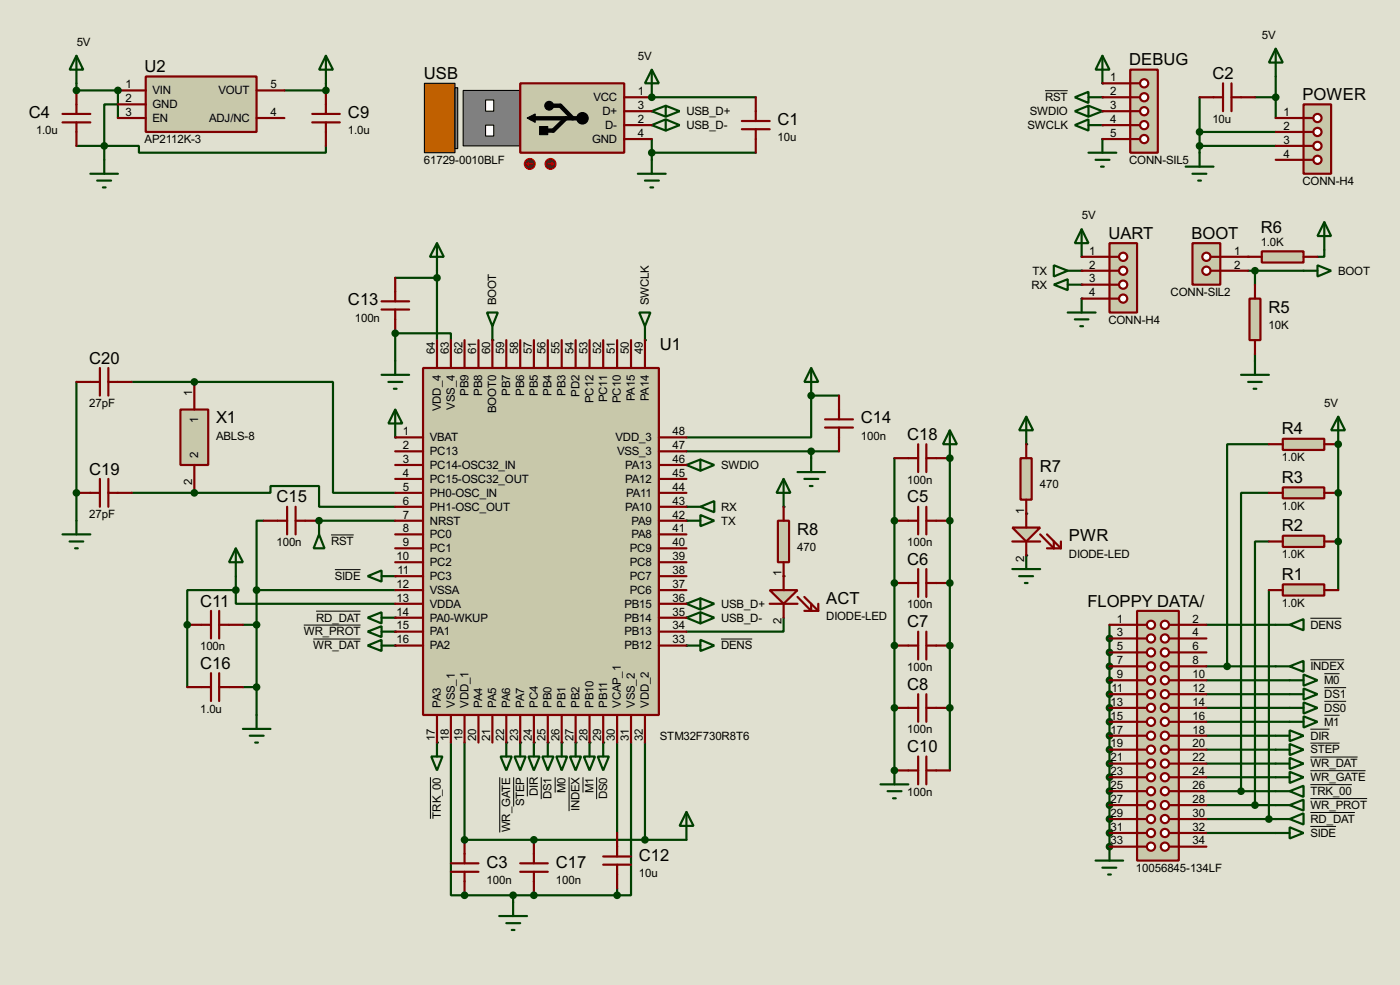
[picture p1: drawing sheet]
<svg xmlns="http://www.w3.org/2000/svg" width="256mm" height="180mm" viewBox="0 0 256 180" stroke-linecap="round" stroke-linejoin="round" font-family="sans-serif">
<defs><g id="words">
<g font-size="3.4">
<text x="206.9" y="12">DEBUG</text>
<text x="26.5" y="13.2">U2</text>
<text x="77.7" y="14.5">USB</text>
<text x="222.1" y="14.5">C2</text>
<text x="5.3" y="21.7">C4</text>
<text x="63.8" y="21.7">C9</text>
<text x="142.5" y="22.9">C1</text>
<text x="238.6" y="18.3">POWER</text>
<text x="203.1" y="43.7">UART</text>
<text x="218.3" y="43.7">BOOT</text>
<text x="231" y="42.7">R6</text>
<text x="63.8" y="55.9">C13</text>
<text x="232.4" y="57.2">R5</text>
<text x="120.9" y="64">U1</text>
<text x="16.4" y="66.6">C20</text>
<text x="39.6" y="77.5">X1</text>
<text x="157.7" y="77.5">C14</text>
<text x="166.2" y="80.5">C18</text>
<text x="234.8" y="79.5">R4</text>
<text x="16.4" y="86.9">C19</text>
<text x="190.5" y="86.4">R7</text>
<text x="234.8" y="88.4">R3</text>
<text x="50.7" y="92">C15</text>
<text x="166.2" y="92">C5</text>
<text x="146.1" y="97.9">R8</text>
<text x="195.8" y="99.1">PWR</text>
<text x="234.8" y="97.3">R2</text>
<text x="166.2" y="103.4">C6</text>
<text x="234.8" y="106.2">R1</text>
<text x="36.7" y="111">C11</text>
<text x="151.4" y="110.6">ACT</text>
<text x="199.2" y="111">FLOPPY DATA/</text>
<text x="166.2" y="114.8">C7</text>
<text x="36.7" y="122.4">C16</text>
<text x="166.2" y="126.3">C8</text>
<text x="166.2" y="137.7">C10</text>
<text x="89.2" y="158.8">C3</text>
<text x="101.9" y="158.8">C17</text>
<text x="117.1" y="157.5">C12</text>
</g>
<g font-size="2.4">
<text x="14.1" y="8.3">5V</text>
<text x="116.9" y="10.9">5V</text>
<text x="231.2" y="7.1">5V</text>
<text x="23" y="16.2">1</text>
<text x="28" y="17.3">VIN</text>
<text x="40" y="17.3">VOUT</text>
<text x="49.6" y="16.2">5</text>
<text x="116.9" y="17.4">1</text>
<text x="203.4" y="14.8">1</text>
<text x="203.4" y="17.4">2</text>
<text x="23" y="18.7">2</text>
<text x="23" y="21.2">3</text>
<text x="28" y="19.8">GND</text>
<text x="28" y="22.3">EN</text>
<text x="38.3" y="22.3">ADJ/NC</text>
<text x="49.6" y="21.2">4</text>
<text x="108.7" y="18.5">VCC</text>
<text x="110.4" y="21">D+</text>
<text x="110.9" y="23.6">D-</text>
<text x="116.9" y="19.9">3</text>
<text x="116.9" y="22.5">2</text>
<text x="125.8" y="21">USB_D+</text>
<text x="125.8" y="23.6">USB_D-</text>
<text x="188.3" y="23.6">SWCLK</text>
<text x="188.7" y="21">SWDIO</text>
<text x="191.5" y="18.5">RST</text>
<text x="203.4" y="19.9">3</text>
<text x="203.4" y="22.5">4</text>
<text x="222.1" y="22.4">10u</text>
<text x="235.1" y="21.2">1</text>
<text x="235.1" y="23.8">2</text>
<text x="6.6" y="24.6">1.0u</text>
<text x="26.5" y="26.3">AP2112K-3</text>
<text x="63.8" y="24.6">1.0u</text>
<text x="108.5" y="26.1">GND</text>
<text x="116.9" y="25">4</text>
<text x="142.5" y="25.9">10u</text>
<text x="203.4" y="25">5</text>
<text x="235.1" y="26.3">3</text>
<text x="235.1" y="28.9">4</text>
<text x="77.7" y="30">61729-0010BLF</text>
<text x="206.9" y="30">CONN-SIL5</text>
<text x="238.6" y="33.9">CONN-H4</text>
<text x="198.2" y="40.1">5V</text>
<text x="199.6" y="46.6">1</text>
<text x="226.1" y="46.6">1</text>
<text x="231" y="45.1">1.0K</text>
<text x="189" y="52.8">RX</text>
<text x="189.2" y="50.3">TX</text>
<text x="199.6" y="49.2">2</text>
<text x="199.6" y="51.7">3</text>
<text x="226.1" y="49.2">2</text>
<text x="245.2" y="50.3">BOOT</text>
<text x="65" y="58.9">100n</text>
<text x="90.9" y="55.9" transform="rotate(-90 90.9 55.9)">BOOT</text>
<text x="118.9" y="55.9" transform="rotate(-90 118.9 55.9)">SWCLK</text>
<text x="199.6" y="54.3">4</text>
<text x="203.1" y="59.3">CONN-H4</text>
<text x="214.5" y="54.2">CONN-SIL2</text>
<text x="79.7" y="64.8" transform="rotate(-90 79.7 64.8)">64</text>
<text x="82.2" y="64.8" transform="rotate(-90 82.2 64.8)">63</text>
<text x="84.7" y="64.8" transform="rotate(-90 84.7 64.8)">62</text>
<text x="87.3" y="64.8" transform="rotate(-90 87.3 64.8)">61</text>
<text x="89.8" y="64.8" transform="rotate(-90 89.8 64.8)">60</text>
<text x="92.4" y="64.8" transform="rotate(-90 92.4 64.8)">59</text>
<text x="94.9" y="64.8" transform="rotate(-90 94.9 64.8)">58</text>
<text x="97.4" y="64.8" transform="rotate(-90 97.4 64.8)">57</text>
<text x="100" y="64.8" transform="rotate(-90 100 64.8)">56</text>
<text x="102.5" y="64.8" transform="rotate(-90 102.5 64.8)">55</text>
<text x="105.1" y="64.8" transform="rotate(-90 105.1 64.8)">54</text>
<text x="107.6" y="64.8" transform="rotate(-90 107.6 64.8)">53</text>
<text x="110.1" y="64.8" transform="rotate(-90 110.1 64.8)">52</text>
<text x="112.7" y="64.8" transform="rotate(-90 112.7 64.8)">51</text>
<text x="115.2" y="64.8" transform="rotate(-90 115.2 64.8)">50</text>
<text x="117.8" y="64.8" transform="rotate(-90 117.8 64.8)">49</text>
<text x="232.4" y="60.2">10K</text>
<text x="16.4" y="74.5">27pF</text>
<text x="35.2" y="72.4" transform="rotate(-90 35.2 72.4)">1</text>
<text x="36.3" y="77.4" transform="rotate(-90 36.3 77.4)">1</text>
<text x="80.8" y="75.3" transform="rotate(-90 80.8 75.3)">VDD_4</text>
<text x="83.3" y="75" transform="rotate(-90 83.3 75)">VSS_4</text>
<text x="85.8" y="72.5" transform="rotate(-90 85.8 72.5)">PB9</text>
<text x="88.4" y="72.4" transform="rotate(-90 88.4 72.4)">PB8</text>
<text x="90.9" y="75.6" transform="rotate(-90 90.9 75.6)">BOOT0</text>
<text x="93.5" y="72.5" transform="rotate(-90 93.5 72.5)">PB7</text>
<text x="96" y="72.5" transform="rotate(-90 96 72.5)">PB6</text>
<text x="98.5" y="72.5" transform="rotate(-90 98.5 72.5)">PB5</text>
<text x="101.1" y="72.5" transform="rotate(-90 101.1 72.5)">PB4</text>
<text x="103.6" y="72.5" transform="rotate(-90 103.6 72.5)">PB3</text>
<text x="106.2" y="72.6" transform="rotate(-90 106.2 72.6)">PD2</text>
<text x="108.7" y="73.8" transform="rotate(-90 108.7 73.8)">PC12</text>
<text x="111.2" y="73.6" transform="rotate(-90 111.2 73.6)">PC11</text>
<text x="113.8" y="73.8" transform="rotate(-90 113.8 73.8)">PC10</text>
<text x="116.3" y="73.4" transform="rotate(-90 116.3 73.4)">PA15</text>
<text x="118.9" y="73.5" transform="rotate(-90 118.9 73.5)">PA14</text>
<text x="242.6" y="74.4">5V</text>
<text x="36.3" y="83.9" transform="rotate(-90 36.3 83.9)">2</text>
<text x="39.6" y="80.4">ABLS-8</text>
<text x="73.8" y="79.7">1</text>
<text x="73.8" y="82.2">2</text>
<text x="78.8" y="80.8">VBAT</text>
<text x="78.8" y="83.3">PC13</text>
<text x="112.8" y="80.8">VDD_3</text>
<text x="113.1" y="83.3">VSS_3</text>
<text x="123.2" y="79.7">48</text>
<text x="123.2" y="82.2">47</text>
<text x="157.7" y="80.4">100n</text>
<text x="35.2" y="88.8" transform="rotate(-90 35.2 88.8)">2</text>
<text x="73.8" y="84.7">3</text>
<text x="73.8" y="87.3">4</text>
<text x="73.8" y="89.8">5</text>
<text x="78.8" y="85.8">PC14-OSC32_IN</text>
<text x="78.8" y="88.4">PC15-OSC32_OUT</text>
<text x="114.6" y="85.8">PA13</text>
<text x="114.6" y="88.4">PA12</text>
<text x="123.2" y="84.7">46</text>
<text x="123.2" y="87.3">45</text>
<text x="123.2" y="89.8">44</text>
<text x="132.1" y="85.8">SWDIO</text>
<text x="166.2" y="88.5">100n</text>
<text x="190.5" y="89.4">470</text>
<text x="234.8" y="84.5">1.0K</text>
<text x="16.4" y="94.9">27pF</text>
<text x="73.8" y="92.4">6</text>
<text x="73.8" y="94.9">7</text>
<text x="78.8" y="90.9">PH0-OSC_IN</text>
<text x="78.8" y="93.5">PH1-OSC_OUT</text>
<text x="114.6" y="93.5">PA10</text>
<text x="114.7" y="90.9">PA11</text>
<text x="123.2" y="92.4">43</text>
<text x="123.2" y="94.9">42</text>
<text x="132.1" y="93.5">RX</text>
<text x="187.6" y="94" transform="rotate(-90 187.6 94)">1</text>
<text x="234.8" y="93.3">1.0K</text>
<text x="50.7" y="99.9">100n</text>
<text x="60.7" y="99.8">RST</text>
<text x="73.8" y="97.4">8</text>
<text x="73.8" y="100">9</text>
<text x="78.8" y="96">NRST</text>
<text x="78.8" y="98.5">PC0</text>
<text x="78.8" y="101.1">PC1</text>
<text x="115.4" y="101.1">PC9</text>
<text x="115.7" y="96">PA9</text>
<text x="115.7" y="98.5">PA8</text>
<text x="123.2" y="97.4">41</text>
<text x="123.2" y="100">40</text>
<text x="132.1" y="96">TX</text>
<text x="146.1" y="100.8">470</text>
<text x="166.2" y="99.9">100n</text>
<text x="61.4" y="106.2">SIDE</text>
<text x="72.7" y="102.5">10</text>
<text x="72.7" y="107.6">12</text>
<text x="72.8" y="105.1">11</text>
<text x="78.8" y="103.6">PC2</text>
<text x="78.8" y="106.2">PC3</text>
<text x="115.4" y="103.6">PC8</text>
<text x="115.4" y="106.2">PC7</text>
<text x="123.2" y="102.5">39</text>
<text x="123.2" y="105.1">38</text>
<text x="123.2" y="107.6">37</text>
<text x="143.2" y="105.5" transform="rotate(-90 143.2 105.5)">1</text>
<text x="187.6" y="102.8" transform="rotate(-90 187.6 102.8)">2</text>
<text x="195.8" y="102.1">DIODE-LED</text>
<text x="234.8" y="102.2">1.0K</text>
<text x="57.9" y="113.8">RD_DAT</text>
<text x="72.7" y="110.1">13</text>
<text x="72.7" y="112.7">14</text>
<text x="78.8" y="108.7">VSSA</text>
<text x="78.8" y="111.2">VDDA</text>
<text x="78.8" y="113.8">PA0-WKUP</text>
<text x="114.4" y="111.2">PB15</text>
<text x="114.4" y="113.8">PB14</text>
<text x="115.4" y="108.7">PC6</text>
<text x="123.2" y="110.1">36</text>
<text x="123.2" y="112.7">35</text>
<text x="132.1" y="111.2">USB_D+</text>
<text x="132.1" y="113.8">USB_D-</text>
<text x="151.4" y="113.5">DIODE-LED</text>
<text x="166.2" y="111.4">100n</text>
<text x="204.6" y="114">1</text>
<text x="218.5" y="114">2</text>
<text x="234.8" y="111.1">1.0K</text>
<text x="36.7" y="119">100n</text>
<text x="55.7" y="116.3">WR_PROT</text>
<text x="57.4" y="118.9">WR_DAT</text>
<text x="72.7" y="115.2">15</text>
<text x="72.7" y="117.8">16</text>
<text x="78.8" y="116.3">PA1</text>
<text x="78.8" y="118.9">PA2</text>
<text x="114.4" y="116.3">PB13</text>
<text x="114.4" y="118.9">PB12</text>
<text x="123.2" y="115.2">34</text>
<text x="123.2" y="117.8">33</text>
<text x="132.1" y="118.9">DENS</text>
<text x="143.2" y="114.2" transform="rotate(-90 143.2 114.2)">2</text>
<text x="204.6" y="116.5">3</text>
<text x="204.6" y="119">5</text>
<text x="218.5" y="116.5">4</text>
<text x="218.5" y="119">6</text>
<text x="240.1" y="115.1">DENS</text>
<text x="166.2" y="122.8">100n</text>
<text x="204.6" y="121.6">7</text>
<text x="204.6" y="124.1">9</text>
<text x="218.5" y="121.6">8</text>
<text x="218.5" y="124.1">10</text>
<text x="240.1" y="122.7">INDEX</text>
<text x="242.6" y="125.2">M0</text>
<text x="36.7" y="130.4">1.0u</text>
<text x="80.8" y="129.6" transform="rotate(-90 80.8 129.6)">PA3</text>
<text x="83.3" y="129.6" transform="rotate(-90 83.3 129.6)">VSS_1</text>
<text x="85.8" y="129.6" transform="rotate(-90 85.8 129.6)">VDD_1</text>
<text x="88.4" y="129.6" transform="rotate(-90 88.4 129.6)">PA4</text>
<text x="90.9" y="129.5" transform="rotate(-90 90.9 129.5)">PA5</text>
<text x="93.5" y="129.6" transform="rotate(-90 93.5 129.6)">PA6</text>
<text x="96" y="129.6" transform="rotate(-90 96 129.6)">PA7</text>
<text x="98.5" y="129.6" transform="rotate(-90 98.5 129.6)">PC4</text>
<text x="101.1" y="129.6" transform="rotate(-90 101.1 129.6)">PB0</text>
<text x="103.6" y="129.5" transform="rotate(-90 103.6 129.5)">PB1</text>
<text x="106.2" y="129.6" transform="rotate(-90 106.2 129.6)">PB2</text>
<text x="108.7" y="129.6" transform="rotate(-90 108.7 129.6)">PB10</text>
<text x="111.2" y="129.6" transform="rotate(-90 111.2 129.6)">PB11</text>
<text x="113.8" y="129.6" transform="rotate(-90 113.8 129.6)">VCAP_1</text>
<text x="116.3" y="129.5" transform="rotate(-90 116.3 129.5)">VSS_2</text>
<text x="118.9" y="129.6" transform="rotate(-90 118.9 129.6)">VDD_2</text>
<text x="203.5" y="129.2">13</text>
<text x="203.5" y="131.7">15</text>
<text x="203.6" y="126.7">11</text>
<text x="218.5" y="126.7">12</text>
<text x="218.5" y="129.2">14</text>
<text x="218.5" y="131.7">16</text>
<text x="242.6" y="127.8">DS1</text>
<text x="242.6" y="130.3">DS0</text>
<text x="79.7" y="135.7" transform="rotate(-90 79.7 135.7)">17</text>
<text x="82.2" y="135.7" transform="rotate(-90 82.2 135.7)">18</text>
<text x="84.7" y="135.7" transform="rotate(-90 84.7 135.7)">19</text>
<text x="87.3" y="135.7" transform="rotate(-90 87.3 135.7)">20</text>
<text x="89.8" y="135.7" transform="rotate(-90 89.8 135.7)">21</text>
<text x="92.4" y="135.7" transform="rotate(-90 92.4 135.7)">22</text>
<text x="94.9" y="135.7" transform="rotate(-90 94.9 135.7)">23</text>
<text x="97.4" y="135.7" transform="rotate(-90 97.4 135.7)">24</text>
<text x="100" y="135.7" transform="rotate(-90 100 135.7)">25</text>
<text x="102.5" y="135.7" transform="rotate(-90 102.5 135.7)">26</text>
<text x="105.1" y="135.7" transform="rotate(-90 105.1 135.7)">27</text>
<text x="107.6" y="135.7" transform="rotate(-90 107.6 135.7)">28</text>
<text x="110.1" y="135.7" transform="rotate(-90 110.1 135.7)">29</text>
<text x="112.7" y="135.7" transform="rotate(-90 112.7 135.7)">30</text>
<text x="115.2" y="135.7" transform="rotate(-90 115.2 135.7)">31</text>
<text x="117.8" y="135.7" transform="rotate(-90 117.8 135.7)">32</text>
<text x="120.9" y="135.5">STM32F730R8T6</text>
<text x="166.2" y="134.2">100n</text>
<text x="203.5" y="134.3">17</text>
<text x="203.5" y="136.8">19</text>
<text x="218.5" y="134.3">18</text>
<text x="218.5" y="136.8">20</text>
<text x="240.1" y="135.4">DIR</text>
<text x="240.1" y="137.9">STEP</text>
<text x="242.6" y="132.8">M1</text>
<text x="203.5" y="139.4">21</text>
<text x="203.5" y="141.9">23</text>
<text x="218.5" y="139.4">22</text>
<text x="218.5" y="141.9">24</text>
<text x="240.1" y="140.5">WR_DAT</text>
<text x="240.1" y="143">WR_GATE</text>
<text x="80.8" y="149.9" transform="rotate(-90 80.8 149.9)">TRK_00</text>
<text x="96" y="147.6" transform="rotate(-90 96 147.6)">STEP</text>
<text x="98.5" y="145.8" transform="rotate(-90 98.5 145.8)">DIR</text>
<text x="101.1" y="146.3" transform="rotate(-90 101.1 146.3)">DS1</text>
<text x="103.6" y="145" transform="rotate(-90 103.6 145)">M0</text>
<text x="106.2" y="148.5" transform="rotate(-90 106.2 148.5)">INDEX</text>
<text x="108.7" y="145.1" transform="rotate(-90 108.7 145.1)">M1</text>
<text x="111.2" y="146.2" transform="rotate(-90 111.2 146.2)">DS0</text>
<text x="166.2" y="145.7">100n</text>
<text x="203.5" y="144.4">25</text>
<text x="203.5" y="147">27</text>
<text x="203.5" y="149.5">29</text>
<text x="218.5" y="144.4">26</text>
<text x="218.5" y="147">28</text>
<text x="218.5" y="149.5">30</text>
<text x="240.1" y="145.5">TRK_00</text>
<text x="240.1" y="148.1">WR_PROT</text>
<text x="93.5" y="152.4" transform="rotate(-90 93.5 152.4)">WR_GATE</text>
<text x="203.5" y="152.1">31</text>
<text x="203.5" y="154.6">33</text>
<text x="218.5" y="152.1">32</text>
<text x="218.5" y="154.6">34</text>
<text x="240.1" y="150.6">RD_DAT</text>
<text x="240.1" y="153.2">SIDE</text>
<text x="89.2" y="161.8">100n</text>
<text x="101.9" y="161.8">100n</text>
<text x="117.1" y="160.5">10u</text>
<text x="208.1" y="159.6">10056845-134LF</text>
</g>
</g></defs>
<path d="M0 0h256.5v180.3h-256.5z" fill="#e0e0d0"/>
<path d="M203.3 116.9v35.6M118.2 153.7h7.6M94 163.9v1.3" fill="none" stroke="#004000" stroke-width=".4"/>
<circle cx="203.3" cy="155" r=".2" fill="#004000"/>
<path d="M203.3 114.4v2.5M203.3 152.5v2.5" fill="none" stroke="#004000" stroke-width=".4"/>
<g fill="#004000">
<circle cx="203.3" cy="116.9" r=".2"/>
<circle cx="203.3" cy="119.4" r=".2"/>
<circle cx="203.3" cy="122" r=".2"/>
<circle cx="203.3" cy="124.5" r=".2"/>
</g>
<path d="M221 124.5h15.3" fill="none" stroke="#004000" stroke-width=".4"/>
<circle cx="203.3" cy="127.1" r=".2" fill="#004000"/>
<path d="M221 127.1h15.3" fill="none" stroke="#004000" stroke-width=".4"/>
<g fill="#004000">
<circle cx="203.3" cy="129.6" r=".2"/>
<circle cx="203.3" cy="132.1" r=".2"/>
<circle cx="203.3" cy="134.7" r=".2"/>
<circle cx="203.3" cy="137.2" r=".2"/>
<circle cx="203.3" cy="139.8" r=".2"/>
</g>
<path d="M221 134.7h12.7M221 137.2h12.7M221 139.8h12.7" fill="none" stroke="#004000" stroke-width=".4"/>
<circle cx="203.3" cy="142.3" r=".2" fill="#004000"/>
<path d="M221 142.3h12.7" fill="none" stroke="#004000" stroke-width=".4"/>
<g fill="#004000">
<circle cx="203.3" cy="144.8" r=".2"/>
<circle cx="203.3" cy="147.4" r=".2"/>
<circle cx="203.3" cy="149.9" r=".2"/>
<circle cx="203.3" cy="152.5" r=".2"/>
<circle cx="203.3" cy="155" r=".2"/>
</g>
<path d="M232.5 99.1h-2.6v48.3M232.5 90.2h-5.1v54.6M232.5 81.3h-7.7v40.7M232.5 108v41.9M221 122h12.7M221 152.5h12.7M221 149.9h12.7M221 147.4h12.7M221 144.8h12.7" fill="none" stroke="#004000" stroke-width=".4"/>
<circle cx="245.2" cy="90.2" r=".2" fill="#004000"/>
<path d="M245.2 90.2v8.9" fill="none" stroke="#004000" stroke-width=".4"/>
<circle cx="245.2" cy="99.1" r=".2" fill="#004000"/>
<path d="M245.2 99.1v8.9" fill="none" stroke="#004000" stroke-width=".4"/>
<circle cx="245.2" cy="81.3" r=".2" fill="#004000"/>
<path d="M245.2 81.3v8.9" fill="none" stroke="#004000" stroke-width=".4"/>
<circle cx="245.2" cy="81.3" r=".2" fill="#004000"/>
<path d="M233.7 26.7h-13.9v1.3" fill="none" stroke="#004000" stroke-width=".4"/>
<g fill="#004000">
<circle cx="119.4" cy="20.4" r=".2"/>
<circle cx="119.4" cy="22.9" r=".2"/>
<circle cx="72.4" cy="61" r=".2"/>
</g>
<path d="M80.1 49.6v1.3h-7.7M72.4 61v5.1M153.7 82.6h-5.1v1.3" fill="none" stroke="#004000" stroke-width=".4"/>
<circle cx="148.6" cy="72.4" r=".2" fill="#004000"/>
<path d="M148.6 72.4h5.1" fill="none" stroke="#004000" stroke-width=".4"/>
<circle cx="97.8" cy="163.9" r=".2" fill="#004000"/>
<path d="M94 163.9h3.8" fill="none" stroke="#004000" stroke-width=".4"/>
<circle cx="97.8" cy="153.7" r=".2" fill="#004000"/>
<path d="M97.8 153.7h20.4" fill="none" stroke="#004000" stroke-width=".4"/>
<circle cx="85.1" cy="163.9" r=".2" fill="#004000"/>
<path d="M85.1 163.9h8.9" fill="none" stroke="#004000" stroke-width=".4"/>
<circle cx="85.1" cy="153.7" r=".2" fill="#004000"/>
<path d="M85.1 153.7h12.7" fill="none" stroke="#004000" stroke-width=".4"/>
<circle cx="119.4" cy="17.8" r=".2" fill="#004000"/>
<path d="M119.4 17.8h19.1M219.8 17.8v8.9M229.9 17.8h3.8M233.7 14v7.6M119.4 25.5v3.8M119.4 28h19.1M219.8 24.2h13.9" fill="none" stroke="#004000" stroke-width=".4"/>
<circle cx="21.6" cy="16.6" r=".2" fill="#004000"/>
<path d="M21.6 16.6v5" fill="none" stroke="#004000" stroke-width=".4"/>
<circle cx="59.7" cy="16.6" r=".2" fill="#004000"/>
<path d="M59.7 15.3v1.3h-7.6" fill="none" stroke="#004000" stroke-width=".4"/>
<circle cx="14" cy="16.6" r=".2" fill="#004000"/>
<path d="M14 15.3v1.3h7.6M21.6 19.1h-2.5v7.6M14 26.7h5.1M19.1 26.7h6.4v1.3h34.2v-1.3M19.1 26.7v2.6M43.2 105.5v2.5h-8.9v6.4" fill="none" stroke="#004000" stroke-width=".4"/>
<circle cx="34.3" cy="114.4" r=".2" fill="#004000"/>
<path d="M48.3 95.3h-1.3v35.6M34.3 114.4v11.4M44.5 114.4h2.5M44.5 125.8h2.5M113.1 162.6v1.3h-15.3" fill="none" stroke="#004000" stroke-width=".4"/>
<circle cx="174" cy="95.3" r=".2" fill="#004000"/>
<path d="M174 95.3v11.4" fill="none" stroke="#004000" stroke-width=".4"/>
<circle cx="174" cy="106.7" r=".2" fill="#004000"/>
<path d="M174 106.7v11.5" fill="none" stroke="#004000" stroke-width=".4"/>
<circle cx="174" cy="118.2" r=".2" fill="#004000"/>
<path d="M174 118.2v11.4" fill="none" stroke="#004000" stroke-width=".4"/>
<circle cx="174" cy="129.6" r=".2" fill="#004000"/>
<path d="M174 129.6v11.4" fill="none" stroke="#004000" stroke-width=".4"/>
<circle cx="163.9" cy="129.6" r=".2" fill="#004000"/>
<path d="M163.9 118.2v11.4" fill="none" stroke="#004000" stroke-width=".4"/>
<circle cx="163.9" cy="118.2" r=".2" fill="#004000"/>
<path d="M163.9 106.7v11.5" fill="none" stroke="#004000" stroke-width=".4"/>
<circle cx="163.9" cy="106.7" r=".2" fill="#004000"/>
<path d="M163.9 95.3v11.4" fill="none" stroke="#004000" stroke-width=".4"/>
<circle cx="163.9" cy="95.3" r=".2" fill="#004000"/>
<path d="M163.9 83.9v11.4" fill="none" stroke="#004000" stroke-width=".4"/>
<circle cx="163.9" cy="141" r=".2" fill="#004000"/>
<path d="M163.9 129.6v11.4" fill="none" stroke="#004000" stroke-width=".4"/>
<g fill="#004000">
<circle cx="163.9" cy="141" r=".2"/>
<circle cx="174" cy="83.9" r=".2"/>
</g>
<path d="M174 83.9v11.4" fill="none" stroke="#004000" stroke-width=".4"/>
<g fill="#004000">
<circle cx="174" cy="83.9" r=".2"/>
<circle cx="198.2" cy="47" r=".2"/>
<circle cx="198.2" cy="49.6" r=".2"/>
<circle cx="198.2" cy="52.1" r=".2"/>
<circle cx="198.2" cy="54.7" r=".2"/>
</g>
<path d="M238.8 49.6h-8.9v2.5M242.6 45.8v1.2h-1.2M229.9 64.8v1.3M221 129.6h15.3M221 132.1h15.3" fill="none" stroke="#004000" stroke-width=".4"/>
<circle cx="228.7" cy="47" r=".2" fill="#004000"/>
<path d="M228.7 49.6h1.2M14 69.9v20.3" fill="none" stroke="#004000" stroke-width=".4"/>
<circle cx="14" cy="90.2" r=".2" fill="#004000"/>
<path d="M14 90.2v5.1" fill="none" stroke="#004000" stroke-width=".4"/>
<circle cx="35.6" cy="69.9" r=".2" fill="#004000"/>
<path d="M24.2 69.9h11.4" fill="none" stroke="#004000" stroke-width=".4"/>
<circle cx="35.6" cy="90.2" r=".2" fill="#004000"/>
<path d="M24.2 90.2h11.4M221 114.4h12.7" fill="none" stroke="#004000" stroke-width=".4"/>
<g fill="#004000">
<circle cx="188" cy="81.3" r=".2"/>
<circle cx="188" cy="94" r=".2"/>
<circle cx="188" cy="101.7" r=".2"/>
<circle cx="143.6" cy="92.8" r=".2"/>
<circle cx="143.6" cy="105.5" r=".2"/>
<circle cx="72.4" cy="80.1" r=".2"/>
</g>
<path d="M35.6 69.9h25.4v20.3h11.4M35.6 90.2h14v-1.2h8.9v3.8h13.9" fill="none" stroke="#004000" stroke-width=".4"/>
<circle cx="72.4" cy="105.5" r=".2" fill="#004000"/>
<path d="M43.2 108v2.5h29.2M47 108h25.4" fill="none" stroke="#004000" stroke-width=".4"/>
<g fill="#004000">
<circle cx="72.4" cy="113.1" r=".2"/>
<circle cx="72.4" cy="115.6" r=".2"/>
<circle cx="72.4" cy="118.2" r=".2"/>
<circle cx="80.1" cy="135.9" r=".2"/>
</g>
<path d="M82.6 135.9v28h2.5M85.1 135.9v17.8" fill="none" stroke="#004000" stroke-width=".4"/>
<g fill="#004000">
<circle cx="92.8" cy="135.9" r=".2"/>
<circle cx="95.3" cy="135.9" r=".2"/>
<circle cx="97.8" cy="135.9" r=".2"/>
<circle cx="100.4" cy="135.9" r=".2"/>
<circle cx="102.9" cy="135.9" r=".2"/>
<circle cx="105.5" cy="135.9" r=".2"/>
<circle cx="108" cy="135.9" r=".2"/>
<circle cx="110.5" cy="135.9" r=".2"/>
</g>
<path d="M148.6 72.4v7.7h-22.8M125.8 82.6h22.8M113.1 135.9v16.6M115.6 135.9v28h-2.5M118.2 135.9v17.8" fill="none" stroke="#004000" stroke-width=".4"/>
<g fill="#004000">
<circle cx="125.8" cy="85.1" r=".2"/>
<circle cx="125.8" cy="92.8" r=".2"/>
<circle cx="125.8" cy="95.3" r=".2"/>
<circle cx="125.8" cy="110.5" r=".2"/>
<circle cx="125.8" cy="113.1" r=".2"/>
</g>
<path d="M143.6 113.1v2.5h-17.8" fill="none" stroke="#004000" stroke-width=".4"/>
<circle cx="125.8" cy="118.2" r=".2" fill="#004000"/>
<path d="M80.1 50.9v11.4M72.4 61h10.2v1.3" fill="none" stroke="#004000" stroke-width=".4"/>
<g fill="#004000">
<circle cx="90.2" cy="62.3" r=".2"/>
<circle cx="118.2" cy="62.3" r=".2"/>
<circle cx="58.5" cy="95.3" r=".2"/>
</g>
<path d="M58.5 95.3h13.9" fill="none" stroke="#004000" stroke-width=".4"/>
<g fill="#004000">
<circle cx="58.5" cy="95.3" r=".2"/>
<circle cx="202" cy="15.3" r=".2"/>
<circle cx="202" cy="20.4" r=".2"/>
<circle cx="202" cy="22.9" r=".2"/>
<circle cx="202" cy="25.5" r=".2"/>
<circle cx="202" cy="17.8" r=".2"/>
</g>
<g fill="none" stroke="#004000" stroke-width=".4">
<path d="M148.6 67.4l1.3 2.5h-2.5zM148.6 67.4v5M146.1 86.4h5.1M147.4 87.7h2.5M148.4 89h.5M148.6 83.9v2.5M91.7 138.5h2.1l-1 2.5zM92.8 135.9v2.6M94.3 138.5h2l-1 2.5zM95.3 135.9v2.6M96.8 138.5h2.1l-1.1 2.5zM97.8 135.9v2.6"/>
<path d="M99.4 138.5h2l-1 2.5zM100.4 135.9v2.6M101.9 138.5h2l-1 2.5zM102.9 135.9v2.6M104.4 138.5h2.1l-1 2.5zM105.5 135.9v2.6M233.7 122h2.6M233.7 134.7h2.6M233.7 137.2h2.6M233.7 139.8h2.6M236.3 122l2.5-1v2zM236.3 133.7l2.5 1-2.5 1z"/>
<path d="M236.3 136.2l2.5 1-2.5 1zM236.3 138.7l2.5 1.1-2.5 1zM236.3 124.5h2.5M236.3 127.1h2.5M238.8 123.5l2.6 1-2.6 1zM238.8 126l2.6 1.1-2.6 1zM125.8 148.6l1.3 2.6h-2.6zM125.8 148.6v5.1M200.7 157.5h5.1M202 158.8h2.5M203.3 155v2.5M233.7 142.3h2.6"/>
<path d="M233.7 144.8h2.6M233.7 147.4h2.6M233.7 149.9h2.6M233.7 152.5h2.6M236.3 141.3l2.5 1-2.5 1zM236.3 144.8l2.5-1v2.1zM236.3 147.4l2.5-1v2zM236.3 149.9l2.5-1v2zM236.3 151.4l2.5 1.1-2.5 1zM91.5 167.7h5.1M92.8 169h2.5M93.8 170.2h.5"/>
<path d="M94 165.2v2.5M203 160.1h.5"/>
</g>
<g fill="none" stroke="#000" stroke-width=".18">
<path d="M240.1 120.8h6.2M240.1 133.5h3.5M240.1 136h5.3M240.1 138.6h8.6M242.6 123.3h2.8M242.6 125.9h4M91.6 142.3v10.1M94.1 142.3v5.3M96.6 142.3v3.5M99.2 142.3v4M101.7 142.2v2.8M104.3 142.3v6.2"/>
<path d="M240.1 141.1h10.1M240.1 143.6h7.6M240.1 146.2h10.4M240.1 148.7h8.1M240.1 151.3h4.7"/>
</g>
<g fill="#004000" stroke="#004000" stroke-width=".4">
<circle cx="94" cy="163.9" r=".5"/>
<circle cx="118.1" cy="153.7" r=".5"/>
<circle cx="203.2" cy="116.9" r=".5"/>
<circle cx="203.2" cy="119.4" r=".5"/>
<circle cx="203.2" cy="122" r=".5"/>
<circle cx="203.2" cy="124.5" r=".5"/>
<circle cx="203.2" cy="127.1" r=".5"/>
<circle cx="203.2" cy="129.6" r=".5"/>
<circle cx="203.2" cy="132.1" r=".5"/>
<circle cx="203.2" cy="134.7" r=".5"/>
<circle cx="203.2" cy="137.2" r=".5"/>
<circle cx="203.2" cy="139.8" r=".5"/>
<circle cx="203.2" cy="142.3" r=".5"/>
<circle cx="203.2" cy="144.8" r=".5"/>
<circle cx="203.2" cy="147.4" r=".5"/>
<circle cx="203.2" cy="149.9" r=".5"/>
<circle cx="203.2" cy="152.5" r=".5"/>
<circle cx="203.2" cy="155" r=".5"/>
</g>
<path d="M208.3 111.8h7.7v45.7h-7.7z" fill="#c8c8aa" stroke="#800000" stroke-width=".4"/>
<path d="M208.3 114.4h1.8" fill="none" stroke="#800000" stroke-width=".4"/>
<circle cx="210.8" cy="114.4" r=".75" fill="#feffff" stroke="#800000" stroke-width=".4"/>
<path d="M208.3 116.9h1.8" fill="none" stroke="#800000" stroke-width=".4"/>
<circle cx="210.8" cy="116.9" r=".75" fill="#feffff" stroke="#800000" stroke-width=".4"/>
<path d="M208.3 119.4h1.8" fill="none" stroke="#800000" stroke-width=".4"/>
<circle cx="210.8" cy="119.4" r=".75" fill="#feffff" stroke="#800000" stroke-width=".4"/>
<path d="M208.3 122h1.8" fill="none" stroke="#800000" stroke-width=".4"/>
<circle cx="210.8" cy="122" r=".75" fill="#feffff" stroke="#800000" stroke-width=".4"/>
<path d="M214.2 114.4h1.8" fill="none" stroke="#800000" stroke-width=".4"/>
<circle cx="213.4" cy="114.4" r=".75" fill="#feffff" stroke="#800000" stroke-width=".4"/>
<path d="M214.2 116.9h1.8" fill="none" stroke="#800000" stroke-width=".4"/>
<circle cx="213.4" cy="116.9" r=".75" fill="#feffff" stroke="#800000" stroke-width=".4"/>
<path d="M214.2 119.4h1.8" fill="none" stroke="#800000" stroke-width=".4"/>
<circle cx="213.4" cy="119.4" r=".75" fill="#feffff" stroke="#800000" stroke-width=".4"/>
<path d="M214.2 122h1.8" fill="none" stroke="#800000" stroke-width=".4"/>
<circle cx="213.4" cy="122" r=".75" fill="#feffff" stroke="#800000" stroke-width=".4"/>
<path d="M208.3 124.5h1.8" fill="none" stroke="#800000" stroke-width=".4"/>
<circle cx="210.8" cy="124.5" r=".75" fill="#feffff" stroke="#800000" stroke-width=".4"/>
<path d="M214.2 124.5h1.8" fill="none" stroke="#800000" stroke-width=".4"/>
<circle cx="213.4" cy="124.5" r=".75" fill="#feffff" stroke="#800000" stroke-width=".4"/>
<path d="M208.3 127.1h1.8" fill="none" stroke="#800000" stroke-width=".4"/>
<circle cx="210.8" cy="127.1" r=".75" fill="#feffff" stroke="#800000" stroke-width=".4"/>
<path d="M214.2 127.1h1.8" fill="none" stroke="#800000" stroke-width=".4"/>
<circle cx="213.4" cy="127.1" r=".75" fill="#feffff" stroke="#800000" stroke-width=".4"/>
<path d="M208.3 129.6h1.8" fill="none" stroke="#800000" stroke-width=".4"/>
<circle cx="210.8" cy="129.6" r=".75" fill="#feffff" stroke="#800000" stroke-width=".4"/>
<path d="M214.2 129.6h1.8" fill="none" stroke="#800000" stroke-width=".4"/>
<circle cx="213.4" cy="129.6" r=".75" fill="#feffff" stroke="#800000" stroke-width=".4"/>
<path d="M208.3 132.1h1.8" fill="none" stroke="#800000" stroke-width=".4"/>
<circle cx="210.8" cy="132.1" r=".75" fill="#feffff" stroke="#800000" stroke-width=".4"/>
<path d="M214.2 132.1h1.8" fill="none" stroke="#800000" stroke-width=".4"/>
<circle cx="213.4" cy="132.1" r=".75" fill="#feffff" stroke="#800000" stroke-width=".4"/>
<path d="M208.3 134.7h1.8" fill="none" stroke="#800000" stroke-width=".4"/>
<circle cx="210.8" cy="134.7" r=".75" fill="#feffff" stroke="#800000" stroke-width=".4"/>
<path d="M208.3 137.2h1.8" fill="none" stroke="#800000" stroke-width=".4"/>
<circle cx="210.8" cy="137.2" r=".75" fill="#feffff" stroke="#800000" stroke-width=".4"/>
<path d="M208.3 139.8h1.8" fill="none" stroke="#800000" stroke-width=".4"/>
<circle cx="210.8" cy="139.8" r=".75" fill="#feffff" stroke="#800000" stroke-width=".4"/>
<path d="M214.2 134.7h1.8" fill="none" stroke="#800000" stroke-width=".4"/>
<circle cx="213.4" cy="134.7" r=".75" fill="#feffff" stroke="#800000" stroke-width=".4"/>
<path d="M214.2 137.2h1.8" fill="none" stroke="#800000" stroke-width=".4"/>
<circle cx="213.4" cy="137.2" r=".75" fill="#feffff" stroke="#800000" stroke-width=".4"/>
<path d="M214.2 139.8h1.8" fill="none" stroke="#800000" stroke-width=".4"/>
<circle cx="213.4" cy="139.8" r=".75" fill="#feffff" stroke="#800000" stroke-width=".4"/>
<path d="M208.3 142.3h1.8" fill="none" stroke="#800000" stroke-width=".4"/>
<circle cx="210.8" cy="142.3" r=".75" fill="#feffff" stroke="#800000" stroke-width=".4"/>
<path d="M214.2 142.3h1.8" fill="none" stroke="#800000" stroke-width=".4"/>
<circle cx="213.4" cy="142.3" r=".75" fill="#feffff" stroke="#800000" stroke-width=".4"/>
<path d="M208.3 144.8h1.8" fill="none" stroke="#800000" stroke-width=".4"/>
<circle cx="210.8" cy="144.8" r=".75" fill="#feffff" stroke="#800000" stroke-width=".4"/>
<path d="M214.2 144.8h1.8" fill="none" stroke="#800000" stroke-width=".4"/>
<circle cx="213.4" cy="144.8" r=".75" fill="#feffff" stroke="#800000" stroke-width=".4"/>
<path d="M208.3 147.4h1.8" fill="none" stroke="#800000" stroke-width=".4"/>
<circle cx="210.8" cy="147.4" r=".75" fill="#feffff" stroke="#800000" stroke-width=".4"/>
<path d="M208.3 149.9h1.8" fill="none" stroke="#800000" stroke-width=".4"/>
<circle cx="210.8" cy="149.9" r=".75" fill="#feffff" stroke="#800000" stroke-width=".4"/>
<path d="M214.2 147.4h1.8" fill="none" stroke="#800000" stroke-width=".4"/>
<circle cx="213.4" cy="147.4" r=".75" fill="#feffff" stroke="#800000" stroke-width=".4"/>
<path d="M214.2 149.9h1.8" fill="none" stroke="#800000" stroke-width=".4"/>
<circle cx="213.4" cy="149.9" r=".75" fill="#feffff" stroke="#800000" stroke-width=".4"/>
<path d="M208.3 152.5h1.8" fill="none" stroke="#800000" stroke-width=".4"/>
<circle cx="210.8" cy="152.5" r=".75" fill="#feffff" stroke="#800000" stroke-width=".4"/>
<path d="M208.3 155h1.8" fill="none" stroke="#800000" stroke-width=".4"/>
<circle cx="210.8" cy="155" r=".75" fill="#feffff" stroke="#800000" stroke-width=".4"/>
<path d="M214.2 152.5h1.8" fill="none" stroke="#800000" stroke-width=".4"/>
<circle cx="213.4" cy="152.5" r=".75" fill="#feffff" stroke="#800000" stroke-width=".4"/>
<path d="M214.2 155h1.8" fill="none" stroke="#800000" stroke-width=".4"/>
<circle cx="213.4" cy="155" r=".75" fill="#feffff" stroke="#800000" stroke-width=".4"/>
<g fill="none" stroke="#800000" stroke-width=".4">
<path d="M203.3 114.4h5M203.3 116.9h5M203.3 119.4h5M216 114.4h5M216 116.9h5M216 119.4h5M203.3 122h5M203.3 124.5h5M203.3 127.1h5M203.3 129.6h5M203.3 132.1h5M203.3 134.7h5"/>
<path d="M203.3 137.2h5M203.3 139.8h5M216 122h5M216 124.5h5M216 127.1h5M216 129.6h5M216 132.1h5M216 134.7h5M216 137.2h5M216 139.8h5M203.3 142.3h5M203.3 144.8h5"/>
<path d="M203.3 147.4h5M203.3 149.9h5M203.3 152.5h5M203.3 155h5M216 142.3h5M216 144.8h5M216 147.4h5M216 149.9h5M216 152.5h5M216 155h5"/>
</g>
<path d="M235 107h7.6v2h-7.6z" fill="#c8c8aa" stroke="#800000" stroke-width=".4"/>
<path d="M232.5 108h2.5M242.6 108h2.6" fill="none" stroke="#800000" stroke-width=".4"/>
<path d="M235 98.1h7.6v2h-7.6z" fill="#c8c8aa" stroke="#800000" stroke-width=".4"/>
<path d="M232.5 99.1h2.5M242.6 99.1h2.6" fill="none" stroke="#800000" stroke-width=".4"/>
<g fill="#004000" stroke="#004000" stroke-width=".4">
<circle cx="232.4" cy="149.9" r=".5"/>
<circle cx="229.9" cy="147.4" r=".5"/>
</g>
<path d="M235 89.2h7.6v2h-7.6z" fill="#c8c8aa" stroke="#800000" stroke-width=".4"/>
<path d="M232.5 90.2h2.5M242.6 90.2h2.6" fill="none" stroke="#800000" stroke-width=".4"/>
<circle cx="227.3" cy="144.8" r=".5" fill="#004000" stroke="#004000" stroke-width=".4"/>
<path d="M235 80.3h7.6v2.1h-7.6z" fill="#c8c8aa" stroke="#800000" stroke-width=".4"/>
<path d="M232.5 81.3h2.5M242.6 81.3h2.6" fill="none" stroke="#800000" stroke-width=".4"/>
<g fill="#004000" stroke="#004000" stroke-width=".4">
<circle cx="224.8" cy="122" r=".5"/>
<circle cx="245.1" cy="90.2" r=".5"/>
<circle cx="245.1" cy="99.1" r=".5"/>
<circle cx="245.1" cy="81.3" r=".5"/>
</g>
<path d="M233.7 8.9l1.3 2.6h-2.5zM233.7 8.9v5.1M245.2 76.3l1.2 2.5h-2.5zM245.2 76.3v5" fill="none" stroke="#004000" stroke-width=".4"/>
<path d="M238.8 19.1h5.1v12.7h-5.1z" fill="#c8c8aa" stroke="#800000" stroke-width=".4"/>
<path d="M238.8 21.6h1.8" fill="none" stroke="#800000" stroke-width=".4"/>
<circle cx="241.3" cy="24.2" r=".75" fill="#feffff" stroke="#800000" stroke-width=".4"/>
<path d="M238.8 24.2h1.8" fill="none" stroke="#800000" stroke-width=".4"/>
<circle cx="241.3" cy="26.7" r=".75" fill="#feffff" stroke="#800000" stroke-width=".4"/>
<path d="M238.8 26.7h1.8" fill="none" stroke="#800000" stroke-width=".4"/>
<circle cx="241.3" cy="29.3" r=".75" fill="#feffff" stroke="#800000" stroke-width=".4"/>
<path d="M238.8 29.3h1.8" fill="none" stroke="#800000" stroke-width=".4"/>
<circle cx="241.3" cy="21.6" r=".75" fill="#feffff" stroke="#800000" stroke-width=".4"/>
<path d="M233.7 21.6h5.1M233.7 24.2h5.1M233.7 26.7h5.1M233.7 29.3h5.1" fill="none" stroke="#800000" stroke-width=".4"/>
<g fill="none" stroke="#004000" stroke-width=".4">
<path d="M119.4 12.8l1.3 2.5h-2.5zM119.4 12.8v5M122 19.4l2.5 1-2.5 1zM122 19.4l-2.6 1 2.6 1M116.9 31.8h5.1M118.2 33.1h2.5M119.2 34.3h.5M119.4 29.3v2.5M122 21.9l2.5 1-2.5 1zM122 21.9l-2.6 1 2.6 1M217.2 30.5h5.1M218.5 31.8h2.5"/>
<path d="M219.5 33.1h.5M219.8 28v2.5"/>
</g>
<circle cx="219.7" cy="26.7" r=".5" fill="#004000" stroke="#004000" stroke-width=".4"/>
<path d="M84.9 16.6h10.4v10.1h-10.4z" fill="#808080" stroke="#000" stroke-width=".2"/>
<path d="M77.8 15.3h5.6v12.7h-5.6z" fill="#c06000" stroke="#000" stroke-width=".2"/>
<g fill="#fff" stroke="#000" stroke-width=".2">
<path d="M89 22.9h1.5v2h-1.5z"/>
<path d="M89 18.3h1.5v2.1h-1.5z"/>
</g>
<path d="M95.3 15.3h19.1v12.7h-19.1z" fill="#c8c8aa" stroke="#800000" stroke-width=".4"/>
<g fill="#000" stroke="#000" stroke-width=".2">
<circle cx="100.6" cy="19.4" r=".8"/>
<circle cx="106.7" cy="21.7" r="1.05"/>
</g>
<path d="M100.9 19.4h1.8l2.2 2.3M97.3 21.7h8.4M103.7 21.7l-2.3 2.2h-1.8" fill="none" stroke="#000" stroke-width=".8"/>
<path d="M83.4 16.1h.5v11.1h-.5z" fill="#808080" stroke="#000" stroke-width=".2"/>
<path d="M98.9 23.2h1.5v1.5h-1.5z" fill="#000" stroke="#000" stroke-width=".18"/>
<path d="M96.6 21.6l1.5-.7v1.5z" fill="#000" stroke="#000" stroke-width=".18"/>
<path d="M114.4 17.8h5M114.4 20.4h5M114.4 22.9h5M114.4 25.5h5" fill="none" stroke="#800000" stroke-width=".4"/>
<circle cx="100.8" cy="30" r="1" fill="#400000" stroke="#f00" stroke-width=".2"/>
<path d="M100.4 30h1M101.1 29.8l.3 .2M101.4 30l-.3 .3" fill="none" stroke="#f00" stroke-width=".2"/>
<circle cx="97" cy="30" r="1" fill="#400000" stroke="#f00" stroke-width=".2"/>
<path d="M96.6 30l.2 .3M96.6 30h1M96.8 29.8l-.2 .2" fill="none" stroke="#f00" stroke-width=".2"/>
<path d="M80.1 44.5l1.2 2.5h-2.5zM80.1 44.5v5.1M69.9 68.6h5.1M71.2 69.9h2.5M72.2 71.2h.5M72.4 66.1v2.5" fill="none" stroke="#004000" stroke-width=".4"/>
<g fill="none" stroke="#800000" stroke-width=".4">
<path d="M138.5 17.8v4.4M219.8 17.8h4.3M224.1 15.3v5.1M225.6 15.3v5.1M225.6 17.8h4.3M135.9 23.7h5.1M135.9 22.2h5.1M138.5 23.7v4.3M69.9 56.7h5.1M69.9 55.2h5.1M72.4 50.9v4.3M72.4 56.7v4.3"/>
<path d="M151.2 78.3h5.1M151.2 76.8h5.1M153.7 72.4v4.4M153.7 78.3v4.3M82.6 159.6h5.1M82.6 158h5.1M85.1 153.7v4.3M85.1 159.6v4.3M95.3 159.6h5.1M95.3 158h5.1M97.8 153.7v4.3M97.8 159.6v4.3"/>
</g>
<g fill="#004000" stroke="#004000" stroke-width=".4">
<circle cx="72.4" cy="61" r=".5"/>
<circle cx="80" cy="50.9" r=".5"/>
<circle cx="148.6" cy="82.6" r=".5"/>
<circle cx="148.6" cy="72.4" r=".5"/>
<circle cx="97.8" cy="163.9" r=".5"/>
<circle cx="97.8" cy="153.7" r=".5"/>
<circle cx="85.1" cy="163.9" r=".5"/>
<circle cx="85.1" cy="153.7" r=".5"/>
<circle cx="119.4" cy="17.8" r=".5"/>
<circle cx="119.4" cy="28" r=".5"/>
<circle cx="233.7" cy="17.8" r=".5"/>
<circle cx="219.7" cy="24.2" r=".5"/>
</g>
<path d="M26.7 14h20.3v10.2h-20.3z" fill-rule="evenodd" fill="#c8c8aa" stroke="#800000" stroke-width=".4"/>
<g fill="none" stroke="#800000" stroke-width=".4">
<path d="M14 16.6v4.3M21.6 16.6h5.1M21.6 19.1h5.1M47 16.6h5.1M59.7 16.6v4.3M11.5 22.4h5.1M11.5 20.9h5.1M14 22.4v4.3M21.6 21.6h5.1M47 21.6h5.1M57.2 22.4h5.1M57.2 20.9h5.1"/>
<path d="M59.7 22.4v4.3M48.3 95.3h4.3M52.6 92.8v5M54.2 92.8v5M54.2 95.3h4.3M163.9 95.3h4.3M163.9 83.9h4.3M168.2 81.3v5.1M168.2 92.8v5M169.7 95.3h4.3M169.7 81.3v5.1M169.7 92.8v5"/>
<path d="M169.7 83.9h4.3M34.3 114.4h4.4M38.7 111.8v5.1M40.2 111.8v5.1M40.2 114.4h4.3M163.9 106.7h4.3M163.9 118.2h4.3M168.2 104.2v5.1M168.2 115.6v5.1M169.7 104.2v5.1M169.7 115.6v5.1M169.7 106.7h4.3"/>
<path d="M169.7 118.2h4.3M34.3 125.8h4.4M38.7 123.2v5.1M40.2 123.2v5.1M40.2 125.8h4.3M163.9 129.6h4.3M168.2 127.1v5M168.2 138.5v5.1M169.7 127.1v5M169.7 138.5v5.1M169.7 129.6h4.3M110.5 158.3h5.1"/>
<path d="M110.5 156.8h5.1M113.1 152.5v4.3M113.1 158.3v4.3M163.9 141h4.3M169.7 141h4.3"/>
</g>
<g fill="none" stroke="#004000" stroke-width=".4">
<path d="M14 10.2l1.3 2.6h-2.5zM14 10.2v5.1M59.7 10.2l1.3 2.6h-2.5zM59.7 10.2v5.1M199.4 19.4l2.6 1-2.6 1M202 10.2l1.3 2.6h-2.6zM202 10.2v5.1M16.6 31.8h5M17.8 33.1h2.6M18.9 34.3h.5M19.1 29.3v2.5M196.9 20.4l2.5-1v2z"/>
<path d="M196.9 22.9l2.5-1v2zM199.4 28h5.1M199.4 22.9h2.6M200.7 29.3h2.6M201.7 30.5h.5M202 25.5v2.5M89.2 57.2h2l-1 2.5zM90.2 59.7v2.6M117.1 57.2h2.1l-1 2.5zM118.2 59.7v2.6M193.1 48.6l2.5 1-2.5 1zM193.1 52.1l2.5-1v2z"/>
<path d="M195.6 49.6h2.6M195.6 52.1h2.6M195.6 57.2h5.1M196.9 58.5h2.5M197.9 59.7h.5M198.2 42l1.2 2.5h-2.5zM198.2 42v5M198.2 54.7v2.5M174 78.8l1.3 2.5h-2.5zM174 78.8v5.1M125.8 95.3h2.5M125.8 92.8h2.5"/>
<path d="M128.3 84.1l2.6 1-2.6 1.1zM128.3 94.3l2.6 1-2.6 1zM128.3 92.8l2.6-1.1v2.1zM128.3 84.1l-2.5 1 2.5 1.1M43.2 100.4l1.3 2.5h-2.5zM43.2 100.4v5.1M67.4 105.5l2.5-1.1v2.1zM67.4 113.1l2.5-1v2zM67.4 115.6l2.5-1v2zM67.4 118.2l2.5-1.1v2.1zM69.9 105.5h2.5M69.9 113.1h2.5"/>
<path d="M69.9 115.6h2.5M69.9 118.2h2.5M128.3 109.5l2.6 1-2.6 1.1zM128.3 112.1l2.6 1-2.6 1zM128.3 109.5l-2.5 1 2.5 1.1M128.3 112.1l-2.5 1 2.5 1M44.5 133.4h5.1M45.8 134.7h2.5M46.8 135.9h.5M47 130.9v2.5M79 138.5h2.1l-1 2.5zM80.1 135.9v2.6"/>
<path d="M161.3 143.6h5.1M162.6 144.8h2.6M163.6 146.1h.5M163.9 141v2.6"/>
</g>
<g fill="#004000" stroke="#004000" stroke-width=".4">
<circle cx="21.6" cy="16.6" r=".5"/>
<circle cx="59.7" cy="16.6" r=".5"/>
<circle cx="14" cy="16.6" r=".5"/>
<circle cx="19.1" cy="26.7" r=".5"/>
<circle cx="43.2" cy="108" r=".5"/>
<circle cx="34.3" cy="114.4" r=".5"/>
<circle cx="47" cy="108" r=".5"/>
<circle cx="47" cy="114.4" r=".5"/>
<circle cx="47" cy="125.8" r=".5"/>
<circle cx="113" cy="163.9" r=".5"/>
<circle cx="174" cy="95.3" r=".5"/>
<circle cx="174" cy="106.7" r=".5"/>
<circle cx="174" cy="118.2" r=".5"/>
<circle cx="174" cy="129.6" r=".5"/>
<circle cx="163.8" cy="129.6" r=".5"/>
<circle cx="163.8" cy="118.2" r=".5"/>
<circle cx="163.8" cy="106.7" r=".5"/>
<circle cx="163.8" cy="95.3" r=".5"/>
<circle cx="163.8" cy="141" r=".5"/>
<circle cx="174" cy="83.9" r=".5"/>
</g>
<path d="M55.7 114.4h10.4M57.4 117h8.7M57.9 111.9h8.2M61.4 104.3h4.7M78.9 142.3v7.6" fill="none" stroke="#000" stroke-width=".18"/>
<path d="M203.3 44.5h5v12.7h-5z" fill="#c8c8aa" stroke="#800000" stroke-width=".4"/>
<path d="M203.3 47h1.7" fill="none" stroke="#800000" stroke-width=".4"/>
<circle cx="205.7" cy="49.6" r=".75" fill="#feffff" stroke="#800000" stroke-width=".4"/>
<path d="M203.3 49.6h1.7" fill="none" stroke="#800000" stroke-width=".4"/>
<circle cx="205.7" cy="52.1" r=".75" fill="#feffff" stroke="#800000" stroke-width=".4"/>
<path d="M203.3 52.1h1.7" fill="none" stroke="#800000" stroke-width=".4"/>
<circle cx="205.7" cy="54.7" r=".75" fill="#feffff" stroke="#800000" stroke-width=".4"/>
<path d="M203.3 54.7h1.7" fill="none" stroke="#800000" stroke-width=".4"/>
<circle cx="205.7" cy="47" r=".75" fill="#feffff" stroke="#800000" stroke-width=".4"/>
<path d="M198.2 47h5.1M198.2 49.6h5.1M198.2 52.1h5.1M198.2 54.7h5.1" fill="none" stroke="#800000" stroke-width=".4"/>
<g fill="none" stroke="#004000" stroke-width=".4">
<path d="M238.8 49.6h2.6M241.4 48.6l2.5 1-2.5 1zM227.4 68.6h5.1M228.7 69.9h2.5M229.7 71.2h.5M229.9 66.1v2.5M107 138.5h2l-1 2.5zM108 135.9v2.6M109.5 138.5h2.1l-1.1 2.5zM110.5 135.9v2.6M236.3 129.6h2.5M236.3 132.1h2.5"/>
<path d="M238.8 128.6l2.6 1-2.6 1zM238.8 131.1l2.6 1-2.6 1.1z"/>
</g>
<path d="M242.6 128.4h4M242.6 130.9h2.8M106.8 142.3v2.8M109.3 142.2v4" fill="none" stroke="#000" stroke-width=".18"/>
<path d="M228.9 54.7h2v7.6h-2z" fill="#c8c8aa" stroke="#800000" stroke-width=".4"/>
<path d="M229.9 52.1v2.6M229.9 62.3v2.5" fill="none" stroke="#800000" stroke-width=".4"/>
<path d="M242.6 40.7l1.3 2.5h-2.5zM242.6 40.7v5.1" fill="none" stroke="#004000" stroke-width=".4"/>
<circle cx="229.9" cy="49.6" r=".5" fill="#004000" stroke="#004000" stroke-width=".4"/>
<path d="M231.2 46h7.6v2.1h-7.6z" fill="#c8c8aa" stroke="#800000" stroke-width=".4"/>
<path d="M228.7 47h2.5M238.8 47h2.6" fill="none" stroke="#800000" stroke-width=".4"/>
<path d="M218.5 44.5h5.1v7.6h-5.1z" fill="#c8c8aa" stroke="#800000" stroke-width=".4"/>
<path d="M221.8 47h1.8" fill="none" stroke="#800000" stroke-width=".4"/>
<circle cx="221" cy="47" r=".75" fill="#feffff" stroke="#800000" stroke-width=".4"/>
<path d="M221.8 49.6h1.8" fill="none" stroke="#800000" stroke-width=".4"/>
<circle cx="221" cy="49.6" r=".75" fill="#feffff" stroke="#800000" stroke-width=".4"/>
<path d="M223.6 47h5.1M223.6 49.6h5.1M14 69.9h4.3M18.3 67.4v5M19.9 67.4v5M19.9 69.9h4.3M14 90.2h4.3M18.3 87.7v5.1M19.9 87.7v5.1M19.9 90.2h4.3" fill="none" stroke="#800000" stroke-width=".4"/>
<path d="M11.5 97.8h5.1M12.8 99.1h2.5M14 95.3v2.5M13.8 100.4h.5" fill="none" stroke="#004000" stroke-width=".4"/>
<circle cx="14" cy="90.2" r=".5" fill="#004000" stroke="#004000" stroke-width=".4"/>
<path d="M33.1 75h5.1v10.1h-5.1z" fill-rule="evenodd" fill="#c8c8aa" stroke="#800000" stroke-width=".4"/>
<path d="M35.6 69.9v5.1M35.6 85.1v5.1" fill="none" stroke="#800000" stroke-width=".4"/>
<g fill="#004000" stroke="#004000" stroke-width=".4">
<circle cx="35.6" cy="69.9" r=".5"/>
<circle cx="35.6" cy="90.2" r=".5"/>
</g>
<path d="M188 76.3l1.3 2.5h-2.6zM188 76.3v5M125.8 118.2h2.5M128.3 117.1l2.6 1.1-2.6 1zM233.7 114.4h2.6M236.3 114.4l2.5-1.1v2.1z" fill="none" stroke="#004000" stroke-width=".4"/>
<path d="M132.1 117h5.7M240.1 113.2h5.7" fill="none" stroke="#000" stroke-width=".18"/>
<path d="M187 83.9h2v7.6h-2z" fill="#c8c8aa" stroke="#800000" stroke-width=".4"/>
<path d="M188 81.3v2.6M188 91.5v2.5" fill="none" stroke="#800000" stroke-width=".4"/>
<path d="M185.5 104.2h5.1M186.7 105.5h2.6M187.8 106.7h.5M188 101.7v2.5" fill="none" stroke="#004000" stroke-width=".4"/>
<path d="M185.5 96.6h5.1l-2.6 2.5z" fill="#c8c8aa" stroke="#800000" stroke-width=".4"/>
<path d="M185.5 99.1h5.1M188 94v2.6M188 99.1v2.6M190.6 97.8l2.5 2.6v-1.3M191.8 97.8l2.6 2.6M194.4 99.1v1.3M191.8 100.4h2.6" fill="none" stroke="#800000" stroke-width=".4"/>
<path d="M143.6 87.7l1.2 2.5h-2.5zM143.6 87.7v5.1" fill="none" stroke="#004000" stroke-width=".4"/>
<path d="M142.5 95.3h2.1v7.6h-2.1z" fill="#c8c8aa" stroke="#800000" stroke-width=".4"/>
<path d="M143.6 92.8v2.5M143.6 102.9v2.6" fill="none" stroke="#800000" stroke-width=".4"/>
<path d="M141 108h5.1l-2.5 2.5z" fill="#c8c8aa" stroke="#800000" stroke-width=".4"/>
<path d="M141 110.5h5.1M143.6 105.5v2.5M143.6 110.5v2.6M146.1 109.3l2.5 2.5v-1.3M147.4 109.3l2.5 2.5M147.4 111.8h2.5M149.9 110.5v1.3" fill="none" stroke="#800000" stroke-width=".4"/>
<path d="M72.4 75l1.3 2.5h-2.5zM72.4 75v5.1" fill="none" stroke="#004000" stroke-width=".4"/>
<path d="M77.5 67.4h43.2v63.5h-43.2z" fill-rule="evenodd" fill="#c8c8aa" stroke="#800000" stroke-width=".4"/>
<g fill="none" stroke="#800000" stroke-width=".4">
<path d="M80.1 62.3v5.1M82.6 62.3v5.1M85.1 62.3v5.1M87.7 62.3v5.1M90.2 62.3v5.1M92.8 62.3v5.1M95.3 62.3v5.1M97.8 62.3v5.1M100.4 62.3v5.1M102.9 62.3v5.1M105.5 62.3v5.1M108 62.3v5.1"/>
<path d="M110.5 62.3v5.1M113.1 62.3v5.1M115.6 62.3v5.1M118.2 62.3v5.1M72.4 80.1h5.1M72.4 82.6h5.1M72.4 85.1h5.1M72.4 87.7h5.1M72.4 90.2h5.1M72.4 92.8h5.1M72.4 95.3h5.1M72.4 97.8h5.1"/>
<path d="M120.7 80.1h5.1M120.7 82.6h5.1M120.7 85.1h5.1M120.7 87.7h5.1M120.7 90.2h5.1M120.7 92.8h5.1M120.7 95.3h5.1M120.7 97.8h5.1M72.4 100.4h5.1M72.4 102.9h5.1M72.4 105.5h5.1M72.4 108h5.1"/>
<path d="M72.4 110.5h5.1M72.4 113.1h5.1M72.4 115.6h5.1M72.4 118.2h5.1M120.7 100.4h5.1M120.7 102.9h5.1M120.7 105.5h5.1M120.7 108h5.1M120.7 110.5h5.1M120.7 113.1h5.1M120.7 115.6h5.1M120.7 118.2h5.1"/>
<path d="M80.1 130.9v5M82.6 130.9v5M85.1 130.9v5M87.7 130.9v5M90.2 130.9v5M92.8 130.9v5M95.3 130.9v5M97.8 130.9v5M100.4 130.9v5M102.9 130.9v5M105.5 130.9v5M108 130.9v5"/>
<path d="M110.5 130.9v5M113.1 130.9v5M115.6 130.9v5M118.2 130.9v5"/>
</g>
<path d="M196.9 17.8l2.5-1v2.1zM199.4 17.8h2.6M58.5 97.8l1 2.6h-2zM58.5 95.3v2.5" fill="none" stroke="#004000" stroke-width=".4"/>
<path d="M191.5 16.6h4.1M60.7 97.9h4.1" fill="none" stroke="#000" stroke-width=".18"/>
<circle cx="58.4" cy="95.3" r=".5" fill="#004000" stroke="#004000" stroke-width=".4"/>
<path d="M207.1 12.8h5v15.2h-5z" fill="#c8c8aa" stroke="#800000" stroke-width=".4"/>
<path d="M207.1 15.3h1.7" fill="none" stroke="#800000" stroke-width=".4"/>
<circle cx="209.6" cy="15.3" r=".75" fill="#feffff" stroke="#800000" stroke-width=".4"/>
<path d="M207.1 17.8h1.7" fill="none" stroke="#800000" stroke-width=".4"/>
<circle cx="209.6" cy="17.8" r=".75" fill="#feffff" stroke="#800000" stroke-width=".4"/>
<path d="M207.1 20.4h1.7" fill="none" stroke="#800000" stroke-width=".4"/>
<circle cx="209.6" cy="20.4" r=".75" fill="#feffff" stroke="#800000" stroke-width=".4"/>
<path d="M207.1 22.9h1.7" fill="none" stroke="#800000" stroke-width=".4"/>
<circle cx="209.6" cy="22.9" r=".75" fill="#feffff" stroke="#800000" stroke-width=".4"/>
<path d="M207.1 25.5h1.7" fill="none" stroke="#800000" stroke-width=".4"/>
<circle cx="209.6" cy="25.5" r=".75" fill="#feffff" stroke="#800000" stroke-width=".4"/>
<path d="M202 15.3h5.1M202 17.8h5.1M202 20.4h5.1M202 22.9h5.1M202 25.5h5.1" fill="none" stroke="#800000" stroke-width=".4"/>
<use href="#words"/>
</svg>
